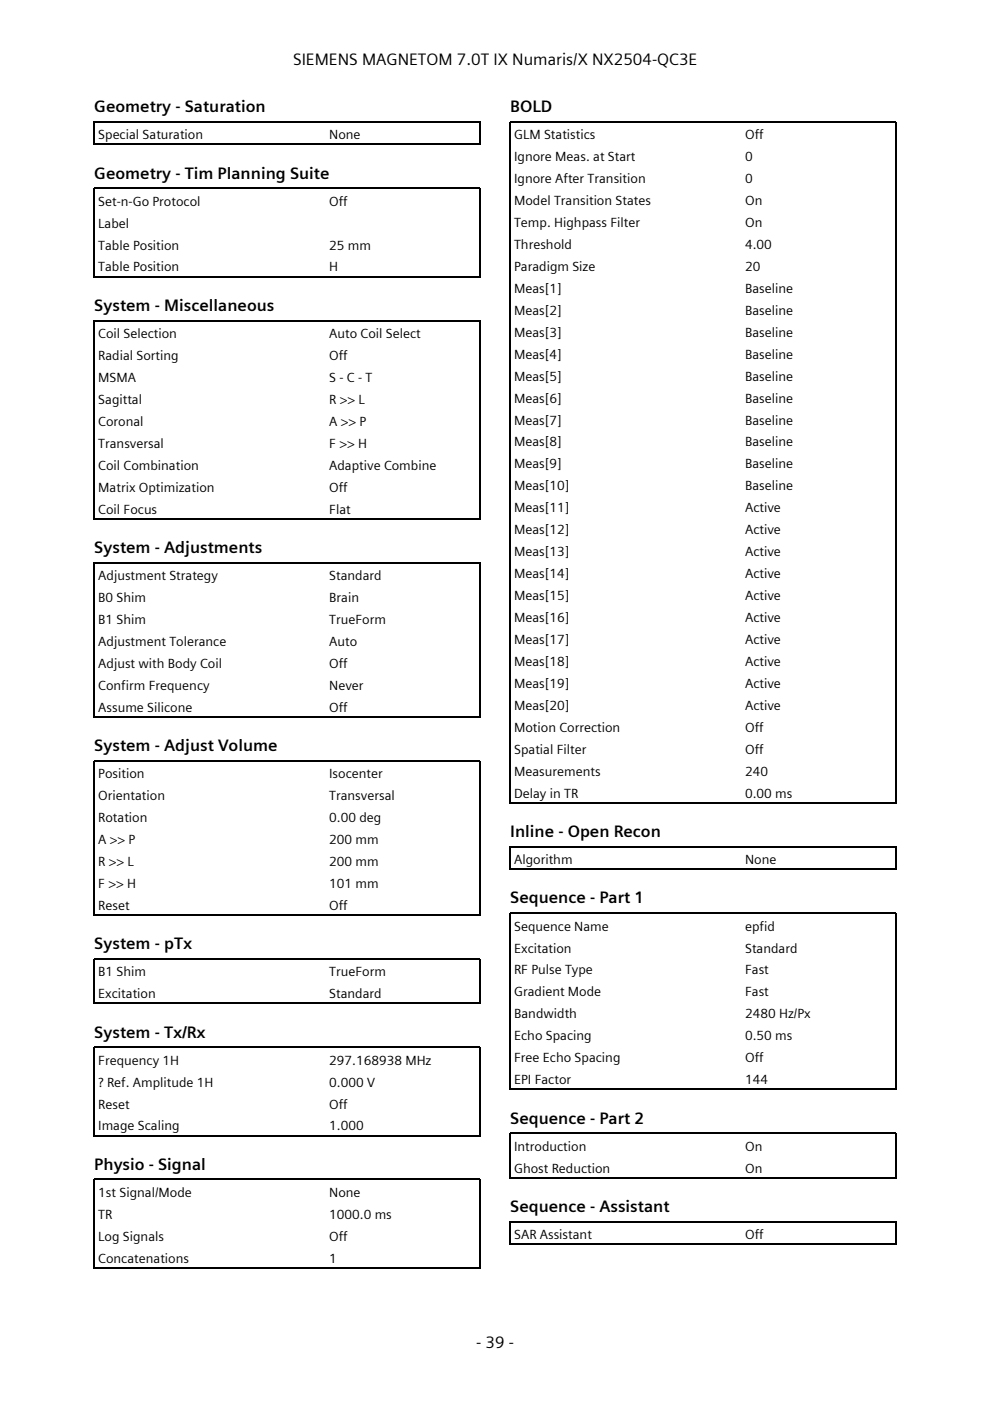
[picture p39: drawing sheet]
<svg xmlns="http://www.w3.org/2000/svg" width="210mm" height="297mm" viewBox="0 0 210 297" stroke-linecap="round" stroke-linejoin="round" font-family="sans-serif">
<defs><g id="words">
<g font-size="3.5">
<text x="62.1" y="13.8">SIEMENS MAGNETOM 7.0T IX Numaris/X NX2504-QC3E</text>
<text x="20" y="23.8">Geometry - Saturation</text>
<text x="108.2" y="23.8">BOLD</text>
<text x="20" y="37.9">Geometry - Tim Planning Suite</text>
<text x="20" y="65.9">System - Miscellaneous</text>
<text x="20" y="117.2">System - Adjustments</text>
<text x="20" y="159.2">System - Adjust Volume</text>
<text x="108.2" y="177.5">Inline - Open Recon</text>
<text x="108.2" y="191.6">Sequence - Part 1</text>
<text x="20" y="201.2">System - pTx</text>
<text x="20" y="220">System - Tx/Rx</text>
<text x="108.2" y="238.2">Sequence - Part 2</text>
<text x="20" y="248">Physio - Signal</text>
<text x="108.2" y="257">Sequence - Assistant</text>
<text x="101" y="285.8">- 39 -</text>
</g>
<g font-size="2.8">
<text x="20.8" y="29.5">Special Saturation</text>
<text x="69.8" y="29.5">None</text>
<text x="109" y="29.5">GLM Statistics</text>
<text x="158" y="29.5">Off</text>
<text x="109" y="34.2">Ignore Meas. at Start</text>
<text x="158" y="34.2">0</text>
<text x="109" y="38.8">Ignore After Transition</text>
<text x="158" y="38.8">0</text>
<text x="20.8" y="43.6">Set-n-Go Protocol</text>
<text x="69.8" y="43.6">Off</text>
<text x="109" y="43.5">Model Transition States</text>
<text x="158" y="43.5">On</text>
<text x="20.8" y="48.2">Label</text>
<text x="20.8" y="52.9">Table Position</text>
<text x="69.8" y="52.9">25 mm</text>
<text x="109" y="48.1">Temp. Highpass Filter</text>
<text x="109" y="52.8">Threshold</text>
<text x="158" y="48.1">On</text>
<text x="158" y="52.8">4.00</text>
<text x="20.8" y="57.6">Table Position</text>
<text x="69.8" y="57.6">H</text>
<text x="109" y="57.4">Paradigm Size</text>
<text x="158" y="57.4">20</text>
<text x="109" y="62.1">Meas[1]</text>
<text x="158" y="62.1">Baseline</text>
<text x="20.8" y="71.6">Coil Selection</text>
<text x="69.8" y="71.6">Auto Coil Select</text>
<text x="109" y="66.7">Meas[2]</text>
<text x="109" y="71.4">Meas[3]</text>
<text x="158" y="66.7">Baseline</text>
<text x="158" y="71.4">Baseline</text>
<text x="20.8" y="76.3">Radial Sorting</text>
<text x="69.8" y="76.3">Off</text>
<text x="109" y="76">Meas[4]</text>
<text x="158" y="76">Baseline</text>
<text x="20.8" y="80.9">MSMA</text>
<text x="69.8" y="80.9">S - C - T</text>
<text x="109" y="80.7">Meas[5]</text>
<text x="158" y="80.7">Baseline</text>
<text x="20.8" y="85.6">Sagittal</text>
<text x="69.8" y="85.6">R &gt;&gt; L</text>
<text x="109" y="85.4">Meas[6]</text>
<text x="158" y="85.4">Baseline</text>
<text x="20.8" y="90.3">Coronal</text>
<text x="20.8" y="94.9">Transversal</text>
<text x="69.8" y="90.3">A &gt;&gt; P</text>
<text x="69.8" y="94.9">F &gt;&gt; H</text>
<text x="109" y="90">Meas[7]</text>
<text x="109" y="94.7">Meas[8]</text>
<text x="158" y="90">Baseline</text>
<text x="158" y="94.7">Baseline</text>
<text x="20.8" y="99.6">Coil Combination</text>
<text x="69.8" y="99.6">Adaptive Combine</text>
<text x="109" y="99.3">Meas[9]</text>
<text x="158" y="99.3">Baseline</text>
<text x="20.8" y="104.2">Matrix Optimization</text>
<text x="69.8" y="104.2">Off</text>
<text x="109" y="104">Meas[10]</text>
<text x="158" y="104">Baseline</text>
<text x="20.8" y="108.9">Coil Focus</text>
<text x="69.8" y="108.9">Flat</text>
<text x="109" y="108.6">Meas[11]</text>
<text x="109" y="113.3">Meas[12]</text>
<text x="158" y="108.6">Active</text>
<text x="158" y="113.3">Active</text>
<text x="109" y="117.9">Meas[13]</text>
<text x="158" y="117.9">Active</text>
<text x="20.8" y="123">Adjustment Strategy</text>
<text x="69.8" y="123">Standard</text>
<text x="109" y="122.6">Meas[14]</text>
<text x="158" y="122.6">Active</text>
<text x="20.8" y="127.6">B0 Shim</text>
<text x="69.8" y="127.6">Brain</text>
<text x="109" y="127.2">Meas[15]</text>
<text x="109" y="131.9">Meas[16]</text>
<text x="158" y="127.2">Active</text>
<text x="158" y="131.9">Active</text>
<text x="20.8" y="132.3">B1 Shim</text>
<text x="20.8" y="136.9">Adjustment Tolerance</text>
<text x="69.8" y="132.3">TrueForm</text>
<text x="69.8" y="136.9">Auto</text>
<text x="109" y="136.5">Meas[17]</text>
<text x="158" y="136.5">Active</text>
<text x="20.8" y="141.6">Adjust with Body Coil</text>
<text x="69.8" y="141.6">Off</text>
<text x="109" y="141.2">Meas[18]</text>
<text x="158" y="141.2">Active</text>
<text x="20.8" y="146.2">Confirm Frequency</text>
<text x="69.8" y="146.2">Never</text>
<text x="109" y="145.9">Meas[19]</text>
<text x="158" y="145.9">Active</text>
<text x="20.8" y="150.9">Assume Silicone</text>
<text x="69.8" y="150.9">Off</text>
<text x="109" y="150.5">Meas[20]</text>
<text x="109" y="155.2">Motion Correction</text>
<text x="158" y="150.5">Active</text>
<text x="158" y="155.2">Off</text>
<text x="109" y="159.8">Spatial Filter</text>
<text x="158" y="159.8">Off</text>
<text x="20.8" y="165">Position</text>
<text x="69.8" y="165">Isocenter</text>
<text x="109" y="164.5">Measurements</text>
<text x="158" y="164.5">240</text>
<text x="20.8" y="169.6">Orientation</text>
<text x="69.8" y="169.6">Transversal</text>
<text x="109" y="169.1">Delay in TR</text>
<text x="158" y="169.1">0.00 ms</text>
<text x="20.8" y="174.3">Rotation</text>
<text x="20.8" y="178.9">A &gt;&gt; P</text>
<text x="69.8" y="174.3">0.00 deg</text>
<text x="69.8" y="178.9">200 mm</text>
<text x="20.8" y="183.6">R &gt;&gt; L</text>
<text x="69.8" y="183.6">200 mm</text>
<text x="109" y="183.2">Algorithm</text>
<text x="158" y="183.2">None</text>
<text x="20.8" y="188.2">F &gt;&gt; H</text>
<text x="69.8" y="188.2">101 mm</text>
<text x="20.8" y="192.9">Reset</text>
<text x="69.8" y="192.9">Off</text>
<text x="109" y="197.3">Sequence Name</text>
<text x="158" y="197.3">epfid</text>
<text x="109" y="201.9">Excitation</text>
<text x="158" y="201.9">Standard</text>
<text x="20.8" y="207">B1 Shim</text>
<text x="69.8" y="207">TrueForm</text>
<text x="109" y="206.6">RF Pulse Type</text>
<text x="158" y="206.6">Fast</text>
<text x="20.8" y="211.6">Excitation</text>
<text x="69.8" y="211.6">Standard</text>
<text x="109" y="211.3">Gradient Mode</text>
<text x="109" y="215.9">Bandwidth</text>
<text x="158" y="211.3">Fast</text>
<text x="158" y="215.9">2480 Hz/Px</text>
<text x="109" y="220.6">Echo Spacing</text>
<text x="158" y="220.6">0.50 ms</text>
<text x="20.8" y="225.7">Frequency 1H</text>
<text x="69.8" y="225.7">297.168938 MHz</text>
<text x="109" y="225.2">Free Echo Spacing</text>
<text x="158" y="225.2">Off</text>
<text x="20.8" y="230.4">? Ref. Amplitude 1H</text>
<text x="69.8" y="230.4">0.000 V</text>
<text x="109" y="229.9">EPI Factor</text>
<text x="158" y="229.9">144</text>
<text x="20.8" y="235">Reset</text>
<text x="20.8" y="239.7">Image Scaling</text>
<text x="69.8" y="235">Off</text>
<text x="69.8" y="239.7">1.000</text>
<text x="109" y="244">Introduction</text>
<text x="158" y="244">On</text>
<text x="109" y="248.6">Ghost Reduction</text>
<text x="158" y="248.6">On</text>
<text x="20.8" y="253.8">1st Signal/Mode</text>
<text x="69.8" y="253.8">None</text>
<text x="20.8" y="258.4">TR</text>
<text x="20.8" y="263.1">Log Signals</text>
<text x="69.8" y="258.4">1000.0 ms</text>
<text x="69.8" y="263.1">Off</text>
<text x="109" y="262.7">SAR Assistant</text>
<text x="158" y="262.7">Off</text>
<text x="20.8" y="267.7">Concatenations</text>
<text x="69.8" y="267.7">1</text>
</g>
</g></defs>
<g fill="none" stroke="#000" stroke-width=".26">
<path d="M20 30.7v-4.9h81.8v4.9M20.1 30.6h81.6M20 58.8v-18.9h81.8v18.9M20.1 58.6h81.6M20 110.1v-42.2l81.8 .1v42.1M20.1 110h81.6M20 152.1v-32.8h81.8v32.8M20.1 152h81.6M108.2 170.3v-144.5h81.8v144.5M108.3 170.2h81.6M20 194.1v-32.8h81.8v32.8M20.1 194h81.6"/>
<path d="M108.2 184.4v-4.9h81.8v4.9M108.2 193.6v37.5M108.2 193.6h81.8M108.3 184.3h81.6M190 193.6v37.5M20 212.9v-9.6h81.8v9.6M20.1 212.7h81.6M108.3 231h81.6M20 240.9v-18.9h81.8v18.9M20.1 240.8h81.6M108.2 249.8v-9.5h81.8v9.5M108.3 249.7h81.6"/>
<path d="M20 269v-18.9h81.8v18.9M20.1 268.8h81.6M108.2 263.9v-4.9h81.8v4.9M108.3 263.8h81.6"/>
</g>
<use href="#words"/>
</svg>
